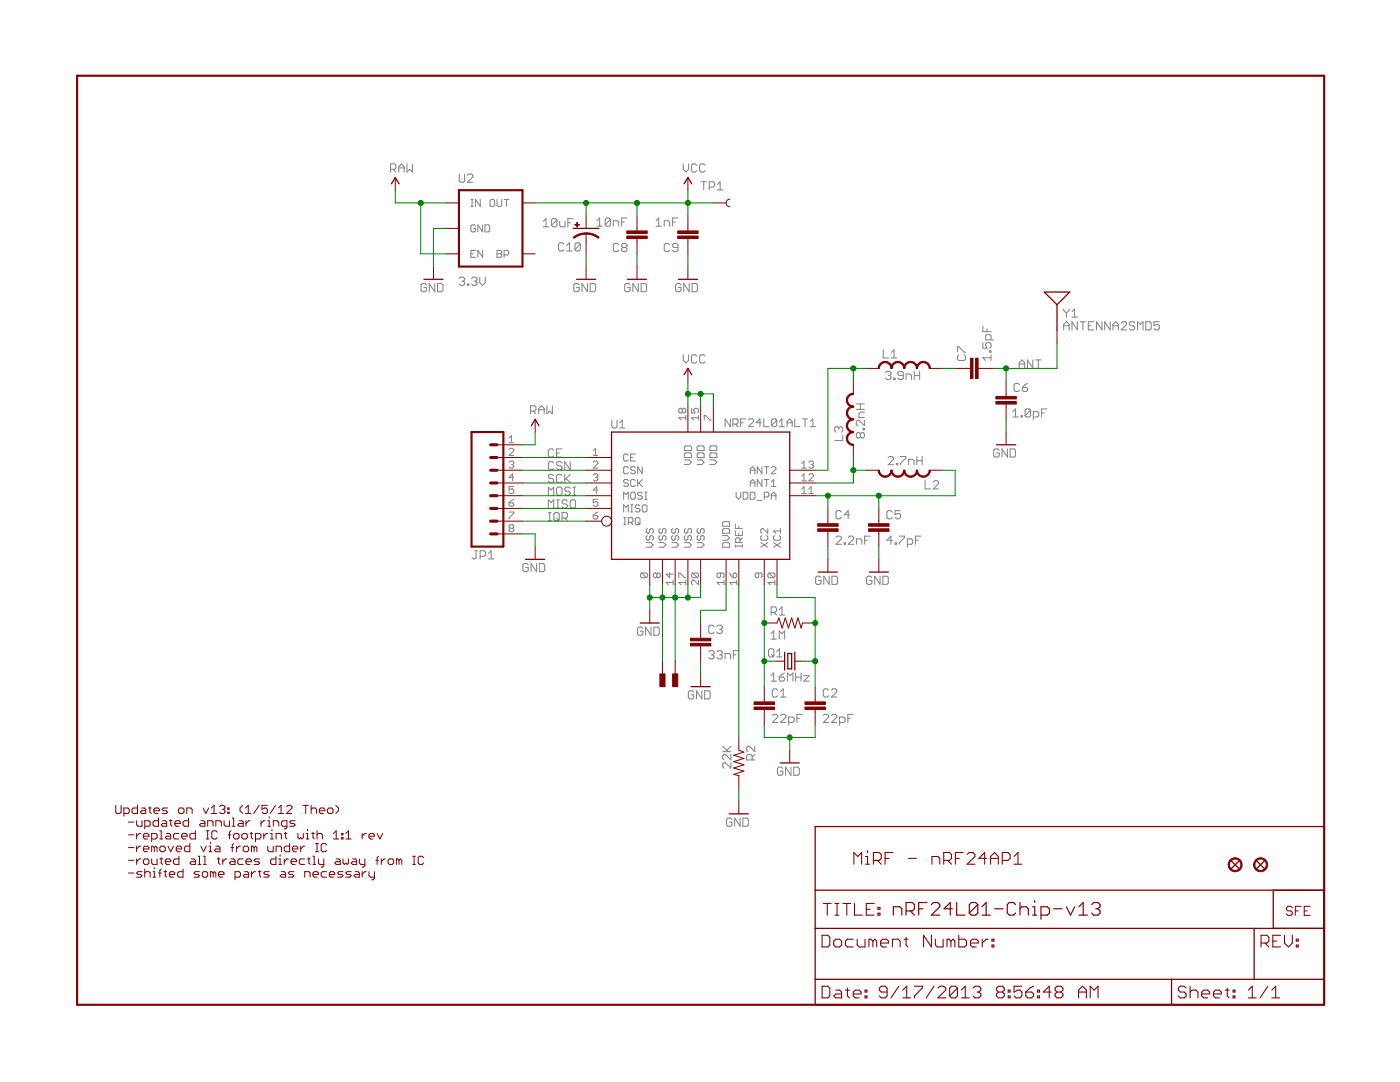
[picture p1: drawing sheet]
<svg xmlns="http://www.w3.org/2000/svg" width="279mm" height="216mm" viewBox="0 0 279 216" stroke-linecap="round" stroke-linejoin="round" font-family="sans-serif">
<g fill="none" stroke="#808080" stroke-width=".2">
<path d="M77.9 33.8h.9l.2-.3v-.5l-.2-.3h-.9v1.6M78.5 33.8l.5 .5M79.6 34.3v-1l.5-.6 .6 .6v1M79.6 33.5h1.1M81.2 32.7v1.6l.5-.5 .6 .5v-1.6M91.7 34.7v1.4l.2 .3h.6l.2-.3v-1.4M93.3 35l.3-.3h.5l.3 .3v.3l-1.1 1.1h1.1M94 39.8h.4M94.2 39.8v1.4M95.8 39.8v1.4l-.9-1.4v1.4M99.2 39.8v1.2l.2 .2h.5l.2-.2v-1.2M100.6 39.8h.9"/>
<path d="M101.1 39.8v1.4M136.4 32.7v1.1l.5 .5 .5-.5v-1.1M139.1 33l-.3-.3h-.5l-.3 .3v1.1l.3 .2h.5l.3-.2M139.9 36.3h1.1M140.4 36.3v1.6M140.7 33l-.3-.3h-.5l-.3 .3v1.1l.3 .2h.5l.3-.2M141.5 37.3h.9l.2-.2v-.6l-.2-.2h-.9v1.6M143.2 36.8l.5-.5v1.6M143.2 37.9h1.1M85.1 56.9l-.2-.3h-.6l-.3 .3v1l.3 .3h.6l.2-.3v-.5h-.5M86.8 56.6v1.6l-1.1-1.6v1.6M87.3 56.6h.8l.3 .3v1l-.3 .3h-.8z"/>
<path d="M91.7 55.6l.2-.3h.6l.2 .3v.2l-.2 .3M92.2 56.1h.3M92.5 56.1l.2 .3v.3l-.2 .2h-.6l-.2-.2M93.3 56.7h.3v.2h-.3zM94 41.2h.4M94 50.7h.4M94.1 55.6l.3-.3h.5l.3 .3v.2l-.3 .3M94.7 56.1h.2M94.9 45.1l-.2-.2h-.5l-.2 .2v.9l.2 .3h.5l.2-.3v-.4h-.5M94.9 50h-.9v1.4h.9M94.9 56.1l.3 .3v.3l-.3 .2h-.5l-.3-.2M95.7 55.3v1.1l.6 .5 .5-.5v-1.1"/>
<path d="M96.3 44.9v1.4l-.9-1.4v1.4M96.3 50v1.4l-.9-1.4v1.4M96.8 44.9h.7l.2 .2v.9l-.2 .3h-.7zM97.8 40l.2-.2h.5l.2 .2v1l-.2 .2h-.5l-.2-.2zM99.2 50h.7l.2 .2v.2l-.2 .3 .2 .2v.2l-.2 .3h-.7zM99.2 50.7h.7M100.6 50.9h.7l.2-.2v-.5l-.2-.2h-.7v1.4M108.4 44.2l.6-.6v1.7M108.4 45.3h1.1M111.1 43.9v1.1l-.2 .3h-.6l-.3-.3M111.1 43.9l-.2-.3h-.6l-.3 .3v1.1M111.1 43.9l-1.1 1.1"/>
<path d="M111.7 44.2v.8l.3 .3h.8v-1.1M112.5 48.7l-.2-.2h-.6l-.2 .2v1.1l.2 .3h.6l.2-.3M113.1 50.1h1.1M113.1 49l.5-.5v1.6M113.3 44.4h.6M114.4 43.6h-1.1v1.7M115.6 56.9l-.3-.3h-.5l-.3 .3v1l.3 .3h.5l.3-.3v-.5h-.5M115.8 48.7l-1.1 1.1M115.8 48.7v1.1l-.3 .3h-.5l-.3-.3M115.8 48.7l-.3-.2h-.5l-.3 .2v1.1M117.2 56.6v1.6l-1.1-1.6v1.6M117.8 56.6h.8l.3 .3v1l-.3 .3h-.8z"/>
<path d="M119.1 44l.6-.5v1.6M119.1 45.1h1.1M121.9 43.8v1.1l-.3 .2h-.5l-.3-.2M121.9 43.8l-.3-.3h-.5l-.3 .3v1.1M121.9 43.8l-1.1 1.1M122.4 45.1v-1.1h.8l.3 .3v.8M123.5 48.9l-.3-.3h-.5l-.3 .3v1l.3 .3h.5l.3-.3M124.1 44.3h.5M124.3 49.4l-.2-.3v-.2l.2-.3h.6l.2 .3v.2l-.2 .3M124.3 49.4l-.2 .3v.2l.2 .3h.6l.2-.3v-.2l-.2-.3M124.3 49.4h.6M125.1 43.5h-1v1.6"/>
<path d="M125.8 56.9l-.3-.3h-.6l-.2 .3v1l.2 .3h.6l.3-.3v-.5h-.6M127.4 56.6v1.6l-1.1-1.6v1.6M128 56.6h.8l.2 .3v1l-.2 .3h-.8zM130.9 45.1h1.1M130.9 44l.6-.5v1.6M132.6 45.1v-1.1h.8l.2 .3v.8M133.6 48.9l-.2-.3h-.6l-.2 .3v1l.2 .3h.6l.2-.3M134.2 44.3h.5M135.3 43.5h-1.1v1.6M135.3 49.4h-.8l-.3-.3v-.2l.3-.3h.5l.3 .3v1l-.3 .3h-.5l-.3-.3M135.9 56.9l-.3-.3h-.5l-.3 .3v1l.3 .3h.5l.3-.3v-.5h-.5M137.5 56.6v1.6l-1-1.6v1.6"/>
<path d="M138.1 56.6h.8l.3 .3v1l-.3 .3h-.8zM136.4 70.8v1.1l.5 .5 .5-.5v-1.1M139.1 71.1l-.3-.3h-.5l-.3 .3v1.1l.3 .2h.5l.3-.2M140.7 71.1l-.3-.3h-.5l-.3 .3v1.1l.3 .2h.5l.3-.2M176.3 69.8v1.6h1M176.7 74.4l.3-.3h.5l.3 .3v.2l-.3 .3M177.3 74.9h.2M177.5 74.9l.3 .3v.3l-.3 .2h-.5l-.3-.2M177.9 71.4h1.1M177.9 70.3l.5-.5v1.6M178.4 75.5h.2v.2h-.2zM180.3 74.9h-.8l-.3-.3v-.2l.3-.3h.5l.3 .3v1.1l-.3 .2h-.5l-.3-.2"/>
<path d="M180.8 75.7v-1.1h.8l.3 .3v.8M182.5 74.9h1M182.5 74.1v1.6M183.5 74.1v1.6M191.1 70.3v-1.1h.2l1.1 1.1h.3M191.3 70.8l-.2 .3v.5l.2 .3h1.1l.3-.3v-.5l-.3-.3M196.2 68.4v1.1h.8l-.3-.6v-.3l.3-.2h.5l.3 .2v.6l-.3 .3M196.2 65.1v1.1h1.6M197 65.6v.6M197.5 70h.3v.3h-.3zM197.8 71.4h-1.6l.5 .5M197.8 67.8v-.8l-.3-.3h-.5l-.3 .3v.8h1.6"/>
<path d="M197.8 70.8v1.1M203.4 73.4v-1.1l.5-.5 .6 .5v1.1M203.4 72.6h1.1M203.5 76.8l-.3-.3h-.6l-.2 .3v1.1l.2 .2h.6l.3-.2M204 77.3h.8l.3 .3v.3l-.3 .2h-.5l-.3-.2zM205.1 76.5l-.5 .3-.6 .5M206.1 71.8v1.6l-1.1-1.6v1.6M206.7 71.8h1.1M207.2 71.8v1.6M212.3 61.7v.2l.5 .6M212.3 65.8v-1.1l.5-.5 .6 .5v1.1M212.3 65h1.1"/>
<path d="M212.8 62.5v.8M213.4 61.7v.2l-.6 .6M213.9 62.2l.6-.5v1.6M213.9 63.3h1.1M215 64.2v1.6l-1.1-1.6v1.6M215.6 64.2h1M216.1 64.2v1.6M217.2 65h.5M218.3 64.2h-1.1v1.6h1.1M219.9 64.2v1.6l-1.1-1.6v1.6M221.6 64.2v1.6l-1.1-1.6v1.6M222.1 65h1.1"/>
<path d="M222.1 65.8v-1.1l.6-.5 .5 .5v1.1M223.8 64.5l.2-.3h.6l.2 .3v.2l-1 1.1h1M226.5 64.5l-.3-.3h-.5l-.3 .3v.2l.3 .3h.5l.3 .3v.3l-.3 .2h-.5l-.3-.2M227 65.8v-1.6l.6 .5 .5-.5v1.6M228.7 64.2h.8l.2 .3v1.1l-.2 .2h-.8zM231.4 64.2h-1.1v.8l.5-.3h.3l.3 .3v.6l-.3 .2h-.5l-.3-.2M101.6 92.2l.2-.2h.5l.2 .2v.3l-.2 .2M101.6 87.4l.5-.5v1.4M101.6 88.3h.9M101.6 89.7l.2-.2h.5l.2 .2v.2l-.9 1h.9M102.1 92.7h.2M102.3 92.7l.2 .2v.3l-.2 .2h-.5l-.2-.2"/>
<path d="M102.5 97.1h-.9v.7l.5-.2h.2l.2 .2v.5l-.2 .2h-.5l-.2-.2M102.5 95.2h-.9l.7-.6v1.3M102.5 99.6l-.9 .7M105.9 82h.8l.3-.2v-.6l-.3-.2h-.8v1.6M106.4 82l.6 .6M107.5 82.6v-1.1l.6-.5 .5 .5v1.1M107.5 81.8h1.1M109.2 81v1.6l.5-.6 .5 .6v-1.6M109.4 98.8v-1.6l.6 .5 .5-.5v1.6M110.5 89.9l-.3-.3h-.5l-.3 .3v1.1l.3 .2h.5l.3-.2M110.5 94.9l-.3-.2h-.5l-.3 .2v.3l.3 .3h.5l.3 .3v.2l-.3 .3h-.5l-.3-.3M110.5 92.4l-.3-.3h-.5l-.3 .3v1.1l.3 .2h.5l.3-.2"/>
<path d="M111.1 90.4h.5M111.1 99.7h.5M111.3 97.2h.6l.3 .3v1.1l-.3 .2h-.6l-.2-.2v-1.1zM111.3 99.7v1.7M112.2 92.4l-.3-.3h-.6l-.2 .3v.3l.2 .2h.6l.3 .3v.3l-.3 .2h-.6l-.2-.2M112.2 94.9l-.3-.2h-.6l-.2 .2v1.1l.2 .3h.6l.3-.3M112.2 89.6h-1.1v1.6h1.1M112.7 94.7v1.6M113 95.5l.8 .8M113.8 92.1v1.6l-1.1-1.6v1.6M113.8 97.5l-.3-.3h-.5l-.3 .3v.2l.3 .3h.5l.3 .3v.3l-.3 .2h-.5l-.3-.2M113.8 94.7l-1.1 1.1"/>
<path d="M114.1 99.7h.5l.3 .3v1.1l-.3 .3h-.5l-.3-.3v-1.1zM114.3 97.2h.6M114.3 98.8h.6M114.6 97.2v1.6M118.4 90.9h.9M118.4 92.2l.2-.2h.5l.2 .2v.3l-.9 .9h.9M118.4 89.9l.5-.4v1.4M118.4 94.8l.2-.2h.5l.2 .2v.2l-.2 .2M118.9 95.2h.2M119.1 95.2l.2 .3v.2l-.2 .2h-.5l-.2-.2M119.3 99.6h-.9v.7l.7-.2 .2 .2v.5l-.2 .2h-.5l-.2-.2M119.3 97.8h-.9l.7-.7v1.4"/>
<path d="M122.1 83.8v1.3l.3 .3h.5l.2-.3v-1.3M123.7 85.4h1M123.7 84.3l.5-.5v1.6M124.5 99.6v-1.4l.4 .5 .5-.5v1.4M125.4 90.8l-.2-.2h-.5l-.2 .2v1l.2 .2h.5l.2-.2M125.4 95.9l-.2-.2h-.5l-.2 .2v.2l.2 .3h.5l.2 .2v.2l-.2 .3h-.5l-.2-.3M125.4 93.4l-.2-.3h-.5l-.2 .3v.9l.2 .2h.5l.2-.2M125.9 91.3h.4M126.1 98.2h.5l.2 .2v1l-.2 .2h-.5l-.2-.2v-1zM126.8 93.4l-.2-.3h-.5l-.2 .3v.2l.2 .2h.5l.2 .3v.2l-.2 .2h-.5l-.2-.2M126.8 90.6h-.9v1.4h.9M126.8 95.9l-.2-.2h-.5l-.2 .2v.9l.2 .3h.5l.2-.3"/>
<path d="M127.3 95.7v1.4M127.5 96.4l.7 .7M128.2 98.4l-.2-.2h-.5l-.2 .2v.3l.2 .2h.5l.2 .2v.3l-.2 .2h-.5l-.2-.2M128.2 93.1v1.4l-.9-1.4v1.4M128.2 95.7l-.9 .9M128.7 98.2h.4M128.7 99.6h.4M128.9 98.2v1.4M136.2 81.7l-.3-.2h-.2l-.2 .2v.5l.2 .2h.2l.3-.2M136.2 81.7l.2-.2h.2l.3 .2v.5l-.3 .2h-.2l-.2-.2M136.2 81.7v.5M136.6 89.2l.2-.2h1l.2 .2v.7h-1.4z"/>
<path d="M136.6 90.6l.2-.2h1l.2 .2v.7h-1.4zM136.6 91.8h.9l.5 .4-.5 .5h-.9M136.9 83.4h-1.4l.4 .4M136.9 82.9v.9M138 81.5v.9h.7l-.2-.5v-.2l.2-.2h.5l.2 .2v.5l-.2 .2M139.1 91.8h1l.4 .4-.4 .5h-1M139.1 90.6l.3-.2h.9l.2 .2v.7h-1.4zM139.1 89.2l.3-.2h.9l.2 .2v.7h-1.4zM139.4 82.9v.9M139.4 83.4h-1.4l.5 .4M140.5 83.8v-.9h.3l.9 .9h.2M141.7 91.8h.9l.5 .4-.5 .5h-.9"/>
<path d="M141.7 90.6l.2-.2h.9l.3 .2v.7h-1.4zM141.7 89.2l.2-.2h.9l.3 .2v.7h-1.4zM145.8 83.6v1.5l-1.1-1.5v1.5M146.3 84.6h.7l.3-.3v-.5l-.3-.2h-.7v1.5M146.8 84.6l.5 .5M146.9 98.2v.9l.5 .5 .4-.5v-.9M147.8 84.3h.5M148.3 98.2h.7l.2 .2v1l-.2 .2h-.7zM148.8 83.6h-1v1.5M149.4 83.8l.2-.2h.5l.3 .2v.3l-1 1h1M149.7 98.2h.7l.3 .2v1l-.3 .2h-.7zM149.7 96.4h1"/>
<path d="M149.7 94.5v-.9l.5-.5 .5 .5v.9M149.7 97.1v-1l.5-.4 .5 .4v1M149.7 93.8h1M151.1 99.8h1M151.9 84.3h-1l.8-.7v1.5M152.1 93.1v1.4l-1-1.4v1.4M152.1 95.7v1.4l-1-1.4v1.4M152.4 83.6v1.5h1.1M152.5 99.1h.7l.3-.2v-.5l-.3-.2h-.7v1.4M152.5 95.7h1M152.5 93.1h1M153 93.1v1.4"/>
<path d="M153 95.7v1.4M153.9 99.6v-.9l.5-.5 .5 .5v.9M153.9 97.1h1M153.9 98.9h1M153.9 93.4l.3-.3h.4l.3 .3v.2l-1 .9h1M153.9 96.1l.5-.4v1.4M155 83.8l-.3-.2h-.5l-.2 .2v1.1M155 83.8v1.1l-.3 .2h-.5l-.2-.2M155 83.8l-1 1.1M155.5 85.1h1M155.5 84.1l.5-.5v1.5M157.1 84.3h1"/>
<path d="M157.1 85.1v-1l.5-.5 .5 .5v1M158.6 83.6v1.5h1M160 92.5l.5-.5v1.4M160 95.9h1M160 93.4h1M160 98.5h1M160 97.6l.5-.5v1.4M160 95l.5-.4v1.3M160.1 83.6h1.1M160.7 83.6v1.5M161.4 94.8l.2-.2h.5l.2 .2v.2l-.9 .9h.9M161.4 92.2l.2-.2h.5l.2 .2v.3l-.2 .2"/>
<path d="M161.4 98.5h.9M161.4 97.6l.5-.5v1.4M161.7 85.1h1M161.7 84.1l.5-.5v1.5M161.9 92.7h.2M162.1 92.7l.2 .2v.3l-.2 .2h-.5l-.2-.2M167.4 85.4l.3-.2h.2l.3 .2v.6l-.3 .3M167.4 85.4l-.3-.2h-.3l-.2 .2v.6l.2 .3M167.4 85.4v.3M168.2 86.8v1.1h-1.6M170.9 81.7h1.6M170.9 80.6h1.6"/>
<path d="M171.7 86.6l.3-.3h.3l.2 .3v.5l-.2 .3h-.3l-.3-.3M171.7 86.6l-.3-.3h-.2l-.3 .3v.5l.3 .3h.2l.3-.3M171.7 80.6v1.1M171.7 86.6v.5M172.3 85.5h.2v.3h-.2zM172.5 83.9v1l-1.1-1h-.2l-.3 .2v.6l.3 .2M172.5 82.2h-.8l-.3 .3v.8h1.1M177.2 91.4l.3-.3h.6l.2 .3v.3l-1.1 1h1.1M178.9 92.5h.3v.2h-.3zM179.7 91.1h1.1v.3l-1.1 1.1v.2M181.3 92.7v-1h.8l.3 .2v.8M183 91.1v1.6"/>
<path d="M183 91.9h1M184 91.1v1.6M184.6 95.9v1.7h1.1M186.2 96.2l.3-.3h.5l.3 .3v.3l-1.1 1.1h1.1M199.4 89.9l-.3-.3h-.5l-.3 .3v1.1l.3 .2h.5l.3-.2v-.6h-.5M201 89.6v1.6l-1-1.6v1.6M201.6 89.6h.8l.3 .3v1.1l-.3 .2h-.8zM202.1 82.1l.6-.5v1.6M202.1 83.2h1.1M203.8 83h.2v.2h-.2zM205.7 81.9v1.1l-.3 .2h-.5l-.3-.2M205.7 81.9l-.3-.3h-.5l-.3 .3v1.1"/>
<path d="M205.7 81.9l-1.1 1.1M206.2 83.2h.8l.3-.2v-.6l-.3-.3h-.8v1.7M207.9 82.4h.5M208.9 81.6h-1v1.6M94.7 109.9h.6M95 109.9v1.4l-.3 .2h-.2l-.3-.2M95.8 111h.8l.3-.3v-.5l-.3-.3h-.8v1.6M97.5 111.5h1.1M97.5 110.4l.5-.5v1.6M101.6 100.3h.7l.2 .3v.2l-.2 .2h-.5l-.2-.2zM101.6 102.2h.9v.2l-.9 .9v.3M101.8 105.4l-.2-.2v-.3l.2-.2h.5l.2 .2v.3l-.2 .2"/>
<path d="M101.8 105.4l-.2 .2v.3l.2 .2h.5l.2-.2v-.3l-.2-.2M101.8 105.4h.5M105.4 112.7l-.2-.3h-.6l-.2 .3v1.1l.2 .3h.6l.2-.3v-.5h-.5M107.1 112.4v1.7l-1.1-1.7v1.7M107.6 112.4h.8l.3 .3v1.1l-.3 .3h-.8zM109.4 101.4v-1.7l.6 .6 .5-.6v1.7M109.4 103.9h.6M109.4 102.3h.6M109.7 102.3v1.6M110.8 102.3h.5l.3 .3v1l-.3 .3h-.5l-.3-.3v-1zM111.1 101.4h.5M111.1 103.4l.5 .5"/>
<path d="M112.2 103.4h.8l.2-.3v-.5l-.2-.3h-.8v1.6M112.7 103.4l.5 .5M113.2 100l-.2-.3h-.6l-.2 .3v.3l.2 .3h.6l.2 .2v.3l-.2 .3h-.6l-.2-.3M118.4 102.9h.7l.2 .2v.2l-.2 .3h-.5l-.2-.3zM119.3 102.2l-.9 .7M124.5 102.2v-1.4l.4 .4 .5-.4v1.4M124.5 104.7h.4M124.5 103.3h.4M124.7 103.3v1.4M125.4 104.2h.7l.2-.2v-.5l-.2-.2h-.7v1.4M125.9 102.2h.4M125.9 100.8h.4"/>
<path d="M125.9 104.2l.4 .5M126.1 100.8v1.4M126.8 103.5l.2-.2h.5l.2 .2v1l-.2 .2h-.5l-.2-.2zM127.3 104.2l.4 .5M127.7 101l-.2-.2h-.5l-.2 .2v.2l.2 .3h.5l.2 .2v.2l-.2 .3h-.5l-.2-.3M128.1 114.3h.9l.2 .3v.4l-.2 .3M128.1 114.3l-.3 .3v.4l.3 .3h.9M128.1 114.3l.9 1M128.2 101l.2-.2h.5l.2 .2v.9l-.2 .3h-.5l-.2-.3zM129 108.3h.9l.5 .4-.5 .5h-.9M129.2 105.5l-.2 .2v.5l.2 .2h.2l.3-.2v-.5l.2-.2h.2l.3 .2v.5l-.3 .2M129.2 106.9l-.2 .2v.5l.2 .2h.2l.3-.2v-.5l.2-.2h.2l.3 .2v.5l-.3 .2"/>
<path d="M131.1 114.6l-.2-.3h-.3l-.2 .3v.4l.2 .3h.3l.2-.3M131.1 114.6l.2-.3h.3l.2 .3v.4l-.2 .3h-.3l-.2-.3M131.1 114.6v.4M131.5 108.3h.9l.5 .4-.5 .5h-.9M131.7 106.9l-.2 .2v.5l.2 .2h.3l.2-.2v-.5l.2-.2h.3l.2 .2v.5l-.2 .2M131.7 105.5l-.2 .2v.5l.2 .2h.3l.2-.2v-.5l.2-.2h.3l.2 .2v.5l-.2 .2M133.6 114.3v1l-.7-.7h1.4M134 108.3h1l.4 .4-.4 .5h-1M134.3 106.9l-.3 .2v.5l.3 .2h.2l.2-.2v-.5l.3-.2h.2l.2 .2v.5l-.2 .2M134.3 105.5l-.3 .2v.5l.3 .2h.2l.2-.2v-.5l.3-.2h.2l.2 .2v.5l-.2 .2M134.3 116.2h-1.4l.5 .5M134.3 115.8v.9"/>
<path d="M135.5 115.3v-1h.2l.9 1h.3M136.6 108.3h.9l.5 .4-.5 .5h-.9M136.8 106.9l-.2 .2v.5l.2 .2h.3l.2-.2v-.5l.2-.2h.3l.2 .2v.5l-.2 .2M136.8 105.5l-.2 .2v.5l.2 .2h.3l.2-.2v-.5l.2-.2h.3l.2 .2v.5l-.2 .2M136.9 116.2h-1.4l.4 .5M136.9 115.8v.9M138.2 114.3l-.2 .3v.4l.2 .3h1M138.2 114.3h1l.2 .3v.4l-.2 .3M138.2 114.3l1 1M139.1 108.3h1l.4 .4-.4 .5h-1M139.4 106.9l-.3 .2v.5l.3 .2h.2l.2-.2v-.5l.3-.2h.2l.2 .2v.5l-.2 .2M139.4 105.5l-.3 .2v.5l.3 .2h.2l.2-.2v-.5l.3-.2h.2l.2 .2v.5l-.2 .2"/>
<path d="M139.4 115.8v.9l-.9-.9h-.3l-.2 .2v.5l.2 .2M143.8 114.3v.7l-.2 .3h-.3l-.2-.3v-.4l.2-.3h1l.2 .3v.4l-.2 .3M144.2 106.9h.9l.5 .4-.5 .5h-.9M144.2 108.5l.2-.2h1l.2 .2v.7h-1.4zM144.2 105.7l.2-.2h1l.2 .2v.7h-1.4zM144.2 104.3l.2-.2h1l.2 .2v.7h-1.4zM144.5 116.2h-1.4l.5 .5M144.5 115.8v.9M145.6 114.3l.7 1M146.3 114.6l.3-.3h.2l.2 .3v.4l-.2 .3h-.5zM146.7 105.9v1h1.4v-1M146.7 104.5v1h1.4"/>
<path d="M146.7 109h1.4M146.7 108.7v.5M147 116.2h-1.4l.5 .5M147 115.8v.9M147.4 105v.5M147.4 106.4v.5M147.7 108.3v-.7l-.3-.3h-.4l-.3 .3v.7h1.4M148.1 108.7v.5M148.1 107.3l-.4 .5M151.4 114.3v.7l-.2 .3h-.3l-.2-.3v-.4l.2-.3h1l.2 .3v.4l-.2 .3M151.8 108.3l1.4 .9M152.1 106.9l-.3 .2v.5l.3 .2h.9l.2-.2v-.5l-.2-.2"/>
<path d="M153.2 105.5v.9l-.9-.9h-.2l-.3 .2v.5l.3 .2M153.2 108.3l-1.4 .9M153.5 114.3h.9l.2 .3v.4l-.2 .3M153.5 114.3l-.3 .3v.4l.3 .3h.9M153.5 114.3l.9 1M154.4 108.3l1.4 .9M154.6 106.9l-.2 .2v.5l.2 .2h.9l.3-.2v-.5l-.3-.2M154.6 116.2h-1.4l.5 .5M154.6 115.8v.9M155.8 108.3l-1.4 .9M155.8 105.5v.9M155.8 105.9h-1.4l.4 .5"/>
<path d="M163.9 115.3l-.3-.3h-.6l-.2 .3v1l.2 .3h.6l.3-.3v-.5h-.6M165.5 115v1.6l-1.1-1.6v1.6M166 115h.9l.2 .3v1l-.2 .3h-.9zM166.8 107.3l.3-.3h.5l.3 .3v.2l-1.1 1.1h1.1M167.9 102.2l-.3-.3h-.5l-.3 .3v1.1l.3 .2h.5l.3-.2M168.5 108.3h.2v.3h-.2zM169.3 107.3l.2-.3h.6l.3 .3v.2l-1.1 1.1h1.1M169.5 102.7h-1l.8-.8v1.6M170.9 108.6v-1.1h.8l.3 .3v.8M172.6 107.8h.5M173.7 107h-1.1v1.6M174 115.3l-.3-.3h-.5l-.3 .3v1l.3 .3h.5l.3-.3v-.5h-.5"/>
<path d="M175.6 115v1.6l-1-1.6v1.6M176.2 115h.8l.3 .3v1l-.3 .3h-.8zM178.1 107.8h-1.1l.8-.8v1.6M178.1 102.2l-.3-.3h-.6l-.2 .3v1.1l.2 .2h.6l.3-.2M178.6 108.3h.3v.3h-.3zM179.5 107h1v.3l-1 1v.3M179.7 101.9h-1.1v.8l.6-.3h.2l.3 .3v.6l-.3 .2h-.5l-.3-.2M181.1 108.6h.8l.3-.3v-.5l-.3-.3h-.8v1.7M182.7 107.8h.6M183.8 107h-1.1v1.6M128.3 125.4l-.3-.3h-.5l-.3 .3v1.1l.3 .3h.5l.3-.3v-.5h-.5M129.9 125.1v1.7l-1.1-1.7v1.7"/>
<path d="M130.5 125.1h.8l.3 .3v1.1l-.3 .3h-.8zM138.5 138.1l-.3-.3h-.6l-.2 .3v1.1l.2 .3h.6l.3-.3v-.6h-.6M140.1 137.8v1.7l-1.1-1.7v1.7M140.6 137.8h.9l.2 .3v1.1l-.2 .3h-.9zM141.4 130.1l.3-.3h.5l.3 .3v.3l-.3 .3M142 130.7h.2M142.2 130.7l.3 .2v.3l-.3 .3h-.5l-.3-.3M142.5 125l-.3-.2h-.5l-.3 .2v1.1l.3 .3h.5l.3-.3M143.1 130.1l.2-.3h.6l.2 .3v.3l-.2 .3M143.1 125l.2-.2h.6l.2 .2v.3l-.2 .3M143.6 130.7h.3M143.6 125.6h.3"/>
<path d="M143.9 130.7l.2 .2v.3l-.2 .3h-.6l-.2-.3M143.9 125.6l.2 .2v.3l-.2 .3h-.6l-.2-.3M144.7 131.5v-1.1h.8l.3 .3v.8M146.3 130.7h.6M147.4 129.8h-1.1v1.7M153.4 129.7l.2-.2h.6l.3 .2v1.1l-.3 .3h-.6l-.2-.3zM153.9 134.8l.5-.5v1.6M153.9 126.4l.5-.5v1.6M153.9 135.9h1.1M153.9 127.5h1.1M153.9 122.2h.8l.3-.3v-.5l-.3-.3h-.8v1.6M153.9 130.5l.6 .6"/>
<path d="M154.4 122.2l.6 .5M155 131.1h1.1M155 130l.6-.5v1.6M155.2 137.7l-.3-.2h-.5l-.3 .2v1.1l.3 .3h.5l.3-.3M155.5 135.1h.8l.3 .3v.2l-.3 .3h-.5l-.3-.3zM155.5 127.5v-1.6l.6 .5 .5-.5v1.6M155.5 121.6l.6-.5v1.6M155.5 122.7h1.1M155.8 139.1h1M155.8 138l.5-.5v1.6M156.6 134.3l-.5 .3-.6 .5M157.1 135.9v-1.6l.6 .5 .5-.5v1.6"/>
<path d="M158.8 135.1h1.1M158.8 134.3v1.6M159.9 134.3v1.6M160.4 134.8h1.1l-1.1 1.1h1.1M165.4 137.7l-.3-.2h-.6l-.2 .2v1.1l.2 .3h.6l.3-.3M165.9 137.7l.3-.2h.5l.3 .2v.3l-1.1 1.1h1.1M144.2 150h1.7M144.2 148.9l1.1 1.1M145.9 150.5v1.1l-1.1-1.1h-.3l-.3 .3v.6l.3 .2M145.9 152.2v1.1l-1.1-1.1h-.3l-.3 .2v.6l.3 .3M145.9 148.9l-.9 .8M150.1 151.6v-.8l-.3-.3h-.5l-.3 .3v.8h1.6"/>
<path d="M150.6 148.9v1.1l-1-1.1h-.3l-.3 .3v.5l.3 .3M150.6 150.5l-.5 .6M154.1 142.8l.3-.3h.5l.3 .3v.3l-1.1 1.1h1.1M155.8 142.8l.2-.3h.6l.2 .3v.3l-1 1.1h1M156.2 153.4l-.2-.3h-.6l-.2 .3v1l.2 .3h.6l.2-.3v-.5h-.5M157.4 144.2h.8l.3-.3v-.6l-.3-.2h-.8v1.6M157.9 153.1v1.6l-1.1-1.6v1.6M158.4 153.1h.8l.3 .3v1l-.3 .3h-.8zM159 143.3h.6M160.1 142.5h-1.1v1.7M164.3 142.8l.2-.3h.6l.3 .3v.3l-1.1 1.1h1.1M165.9 142.8l.3-.3h.5l.3 .3v.3l-1.1 1.1h1.1"/>
<path d="M167.6 144.2h.8l.3-.3v-.6l-.3-.2h-.8v1.6M169.2 143.3h.5M170.3 142.5h-1.1v1.7M146.1 163.5l-.3-.3h-.5l-.3 .3v1.1l.3 .3h.5l.3-.3v-.6h-.6M147.7 163.2v1.7l-1.1-1.7v1.7M148.3 163.2h.8l.3 .3v1.1l-.3 .3h-.8z"/>
</g>
<g fill="none" stroke="#800000" stroke-width=".21">
<path d="M170.4 172.4v-2.3l.8 .8 .8-.8v2.3M172.7 170.9h.4v1.5M172.7 172.4h.8M173.1 169.7v.4M174.3 171.7h1.2l.4-.4v-.8l-.4-.4h-1.2v2.3M175.1 171.7l.8 .7M176.6 171.3h.8M178.2 170.1h-1.6v2.3M181.3 171.3h1.6M186 172.4v-1.5h1.2l.4 .4v1.1M188.3 171.7h1.2l.4-.4v-.8l-.4-.4h-1.2v2.3M189.1 171.7l.8 .7"/>
<path d="M190.7 171.3h.8M192.2 170.1h-1.5v2.3M193 170.5l.4-.4h.8l.4 .4v.4l-1.6 1.5h1.6M196.9 171.3h-1.6l1.2-1.2v2.3M197.7 171.3h1.5M197.7 172.4v-1.5l.8-.8 .7 .8v1.5M200 171.7h1.2l.4-.4v-.8l-.4-.4h-1.2v2.3M202.4 172.4h1.5M202.4 170.9l.8-.8v2.3M164.1 186.6h1.1l.4 .4v1.6l-.4 .4h-1.1zM164.1 196.8h1.1l.4 .4v1.5l-.4 .4h-1.1zM164.3 180.3h1.6"/>
<path d="M165.1 180.3v2.3M166.4 187.8l.4-.4h.8l.4 .4v.8l-.4 .4h-.8l-.4-.4zM166.6 180.3h.8M166.6 182.6h.8M166.8 197.6h.8l.4 .4v1.1h-1.2l-.4-.4 .4-.4h1.2M167 180.3v2.3M168.2 180.3h1.6M168.7 197.6h.8M169 180.3v2.3M169.1 197.2v1.5l.4 .4M170.3 198.3h1.6v-.3l-.4-.4h-.8l-.4 .4v.7l.4 .4h.8M170.3 187.4h-1.2l-.4 .4v.8l.4 .4h1.2"/>
<path d="M170.5 180.3v2.3h1.6M171.1 187.4v1.2l.4 .4h1.1v-1.6M172.6 198.7h.4v.4h-.4zM172.6 197.6h.4v.4h-.4zM172.9 181.4h.8M174.2 187.8l-.4-.4h-.4v1.6M174.2 187.8v1.2M174.2 187.8l.4-.4 .4 .4v1.2M174.5 180.3h-1.6v2.3h1.6M175.2 182.2h.4v.4h-.4zM175.2 181.1h.4v.3h-.4zM175.7 188.2h1.6v-.4l-.4-.4h-.8l-.4 .4v.8l.4 .4h.8"/>
<path d="M177 198h-1.1l-.4-.4v-.4l.4-.4h.8l.3 .4v1.5l-.3 .4h-.8l-.4-.4M178.1 189v-1.6h1.2l.3 .4v1.2M179.4 196.8l-1.6 2.3M180.2 199.1h1.5M180.2 197.6l.8-.8v2.3M180.4 187.4h.8M180.8 187v1.6l.4 .4M182.5 196.8h1.6v.4l-1.6 1.5v.4M185.9 186.6v2.4l-1.6-2.4v2.4M186.4 196.8l-1.6 2.3M186.7 187.4v1.2l.3 .4h1.2v-1.6M187.2 197.2l.4-.4h.7l.4 .4v.4l-1.5 1.5h1.5"/>
<path d="M189.8 187.8l-.4-.4h-.4v1.6M189.8 187.8v1.2M189.8 187.8l.4-.4 .4 .4v1.2M191.1 197.2v1.5l-.4 .4h-.8l-.4-.4M191.1 197.2l-.4-.4h-.8l-.4 .4v1.5M191.1 197.2l-1.6 1.5M191.3 186.6v2.4h1.2l.4-.4v-.8l-.4-.4h-1.2M191.9 199.1h1.5M191.9 197.6l.7-.8v2.3M193.7 188.2h1.5v-.4l-.4-.4h-.7l-.4 .4v.8l.4 .4h.7M194.2 197.2l.4-.4h.8l.3 .4v.4l-.3 .4M195 198h.4"/>
<path d="M195.4 198l.3 .3v.4l-.3 .4h-.8l-.4-.4M196 187.4v1.6M197.2 187.4h-.4l-.8 .8M198 188.6h.4v.4h-.4zM198 187.4h.4v.4h-.4zM199.3 198l-.4 .3v.4l.4 .4h.7l.4-.4v-.4l-.4-.3M199.3 198l-.4-.4v-.4l.4-.4h.7l.4 .4v.4l-.4 .4M199.3 198h.7M201.2 197.6h.4v.4h-.4zM201.2 198.7h.4v.4h-.4zM203.9 196.8h-1.5v1.2l.8-.4h.4l.3 .4v.7l-.3 .4h-.8l-.4-.4M204.7 198h1.2l.4 .3v.4l-.4 .4h-.8l-.4-.4z"/>
<path d="M206.3 196.8l-.8 .4-.8 .8M207.1 198.7h.4v.4h-.4zM207.1 197.6h.4v.4h-.4zM209.8 198h-1.6l1.2-1.2v2.3M210.9 198l-.3 .3v.4l.3 .4h.8l.4-.4v-.4l-.4-.3M210.9 198l-.3-.4v-.4l.3-.4h.8l.4 .4v.4l-.4 .4M210.9 198h.8M215.2 198h1.6M215.2 199.1v-1.5l.8-.8 .8 .8v1.5M217.6 199.1v-2.3l.8 .8 .7-.8v2.3M236.7 197.2l-.4-.4h-.7l-.4 .4v.4l.4 .4h.7l.4 .3v.4l-.4 .4h-.7l-.4-.4M237.5 198l.4-.4h.8l.4 .4v1.1"/>
<path d="M237.5 196.8v2.3M239.8 198.3h1.6v-.3l-.4-.4h-.8l-.4 .4v.7l.4 .4h.8M242.2 198.3h1.5v-.3l-.3-.4h-.8l-.4 .4v.7l.4 .4h.8M244.5 197.6h.8M244.9 197.2v1.5l.4 .4M246.1 198.7h.4v.4h-.4zM246.1 197.6h.4v.4h-.4zM249.1 199.1h1.6M249.1 197.6l.8-.8v2.3M251.7 188.2h1.2l.3-.4v-.8l-.3-.4h-1.2v2.4M252.5 188.2l.7 .8M253 196.8l-1.5 2.3"/>
<path d="M253.8 199.1h1.6M253.8 197.6l.8-.8v2.3M254 187.8h.8M255.6 186.6h-1.6v2.4h1.6M256.3 186.6v1.6l.8 .8 .8-.8v-1.6M258.7 188.6h.4v.4h-.4zM258.7 187.4h.4v.4h-.4z"/>
</g>
<g fill="none" stroke="#800000" stroke-width=".2">
<path d="M78.9 35.4v2.6M137.3 35.4v2.6M145.7 39.7a.76 .76 0 0 0-.8 .8 .76 .76 0 0 0 .8 .8M86.5 53.2v2.5M89 40.5h2.6M89 45.6h2.6M89 50.7h2.6M104.3 40.5h2.5M104.3 50.7h2.5M117 43v2.6M117 46.6v4.1M117 53.2v2.5"/>
<path d="M127.1 43v3.1M127.1 47.6v3.1M127.1 53.2v2.5M137.3 43v3.1M137.3 47.6v3.1M137.3 53.2v2.5M142.4 40.5h2.5M137.3 73.5v2.6M170.3 76.1v2.5M172.8 73.5h2.6M185.5 73.5h2.6M190.6 73.5h3.1"/>
<path d="M195.2 73.5h3M200.8 76.1v3M210.9 65.9v2.5M99.2 93.8h5.1M99.2 88.8h5.1M99.2 91.3h5.1M99.2 96.4h5.1M99.2 98.9h5.1M106.8 83.7v2.5M117 93.8h5M117 91.3h5M117 96.4h5"/>
<path d="M117 98.9h5M137.3 81.1v5.1M139.8 81.1v5.1M142.4 81.1v5.1M157.6 93.8h5.1M157.6 96.4h5.1M157.6 98.9h5.1M170.3 88.8v2.5M172.8 93.8h2.6M185.5 93.8h2.6M200.8 80.6v3.1M200.8 86.2v2.6"/>
<path d="M99.2 101.5h5.1M99.2 104h5.1M99.2 106.5h5.1M106.8 109.1v2.5M117 101.5h5M117 104h3.1M129.7 111.6v5.1M132.2 111.6v5.1M134.7 111.6v5.1M137.3 111.6v5.1M139.8 111.6v5.1M144.9 111.6v5.1"/>
<path d="M147.4 111.6v5.1M152.5 111.6v5.1M155.1 111.6v5.1M165.2 101.5v3M165.2 106v3.1M165.2 111.6v2.6M175.4 101.5v3M175.4 106v3.1M175.4 111.6v2.6M129.7 121.8v2.5M132.2 131.9v2.6M134.7 131.9v2.6"/>
<path d="M139.8 124.3v3.1M139.8 128.9v3M139.8 134.5v2.5M152.5 137v3.1M152.5 124.3h2.6l.3-1 .7 2 .6-2 .7 2 .6-2 .6 2 .7-2 .6 2 .2-1h2.6M155.1 131.9h1.5M158.6 131.9h1.5M162.7 137v3.1M147.4 147.2v2.5l1.1 .4-2.1 .6 2.1 .6-2.1 .7 2.1 .6-2.1 .6 2.1 .7-2.1 .6 1 .3v2.5M147.4 159.9v2.5M152.5 141.6v3M157.6 149.7v2.5"/>
<path d="M162.7 141.6v3M23.1 160.7v1.4l.2 .2h.6l.3-.2v-1.4M24.7 162.3h.8l.3-.2v-.6l-.3-.3h-.8v1.7M25.6 164h1.1M25.6 166.6h1.1M25.6 169.1h1.1M25.6 171.7h1.1M25.6 174.2h1.1M27.3 163.8v.8l.2 .3h.8v-1.1M27.3 166.3v1.1M27.3 168.8v1.1M27.3 171.4v1.1"/>
<path d="M27.4 160.7v1.6h-.8l-.2-.2v-.6l.2-.3h.8M28.1 166.3h-.3l-.5 .6M28.1 168.8h-.3l-.5 .6M28.1 171.4h-.3l-.5 .5M28.3 161.2h.5l.3 .3v.8h-.8l-.3-.2 .3-.3h.8M28.3 173.9h-.8l-.2 .3 .2 .3h.6l.2 .3-.2 .2h-.8M28.6 166.9h1.1v-.3l-.3-.3h-.5l-.3 .3v.5l.3 .3h.5M28.6 169.4h1.1v-.3l-.3-.3h-.5l-.3 .3v.6l.3 .2h.5M28.9 164.9h.8l.3-.3v-.6l-.3-.2h-.8v1.6M28.9 173.4v1.6M28.9 174.2l.3-.3h.5l.3 .3v.8M28.9 171.4h.5l.3 .3v.5l-.3 .3h-.5l-.3-.3v-.5z"/>
<path d="M29.6 161.2h.6M29.9 161v1.1l.3 .2M30.3 167.4h.8l.2-.3v-.5l-.2-.3h-.8v1.6M30.3 171.4v.8l.2 .3h.8v-1.1M30.5 173.9h.3v1.1M30.5 175h.6M30.7 161.8h1.1v-.3l-.3-.3h-.5l-.3 .3v.6l.3 .2h.5M30.8 169.1l-.3-.3h-.2v1.1M30.8 169.1l.3-.3 .2 .3v.8M30.8 169.1v.8M30.8 173.1v.3M31.6 163.2v1.7h-.8l-.3-.3v-.6l.3-.2h.8"/>
<path d="M31.6 174.2h.6M31.9 167.4h.5M31.9 165.8h.3v1.6M31.9 171.4h.5M32.2 171.1v1.1l.2 .3M32.2 168.8h.5l.3 .3v.6l-.3 .2h-.5l-.3-.2v-.6zM32.2 173.4l-.3 .3v1.3M32.4 163.8h.6l.3 .2v.9h-.9l-.2-.3 .2-.3h.9M32.7 173.9h.6M33 173.7v1.1l.3 .2M33 171.9h1.1v-.2l-.3-.3h-.5l-.3 .3v.5l.3 .3h.5M33.3 166.3h.5l.3 .3v.8h-.8l-.3-.3 .3-.2h.8"/>
<path d="M33.4 161.2h-.8l-.2 .3 .2 .3h.6l.2 .3-.2 .2h-.8M33.5 168.8l.6 1.1 .5-1.1M33.8 163.8h.6M33.8 174.5h1.1v-.3l-.3-.3h-.5l-.3 .3v.6l.3 .2h.5M34.1 163.5v1.1l.3 .3M34.9 164.3h1.1v-.3l-.3-.2h-.5l-.3 .2v.6l.3 .3h.5M35.2 169.4h1.1v-.3l-.3-.3h-.6l-.2 .3v.6l.2 .2h.6M35.6 161.5l.3-.3h.5l.3 .3v.6l-.3 .2h-.5l-.3-.2zM35.7 166.3h-.8l-.3 .3v.5l.3 .3h.8M35.7 170.9v1.6h-.8l-.3-.3v-.5l.3-.3h.8M36.3 166.9h1v-.3l-.2-.3h-.6l-.2 .3v.5l.2 .3h.6M36.5 173.4v1.6h-.8l-.2-.2v-.6l.2-.3h.8"/>
<path d="M37.3 162.3v-1.1h.8l.3 .3v.8M37.6 163.2v1.7h-.8l-.3-.3v-.6l.3-.2h.8M37.9 168.3v1.6h-.8l-.3-.2v-.6l.3-.3h.8M38.2 171.4h.5l.3 .3v.8h-.8l-.3-.3 .3-.3h.8M39 165.8v1.6h-.8l-.3-.3v-.5l.3-.3h.8M39.5 172.5h.6M39.5 170.9h.3v1.6M39.8 173.9h-.8l-.3 .3 .3 .3h.5l.3 .3-.3 .2h-.8M40.1 163.8h.5l.3 .2v.9h-.8l-.3-.3 .3-.3h.8M40.1 168.8l.5 1.1 .6-1.1M40.5 161.2l.6 1.1 .5-1.1M40.6 170.9h.3v1.6"/>
<path d="M40.6 173.9h.6l.2 .3v.6l-.2 .2h-.6l-.2-.2v-.6zM40.6 172.5h.6M41.2 167.4h.5M41.2 165.8h.5M41.4 164.9v-1.1h.9l.2 .2v.9M41.4 165.8v1.6M41.7 168.8h.3v1.1M41.7 169.9h.6M42 168v.3M42.2 162.3h1.1M42.2 161.2l.5-.5v1.6M42.5 174.2l.3-.3 .3 .3v.8"/>
<path d="M42.5 174.2l-.2-.3h-.3v1.1M42.5 174.2v.8M43.1 164.9v-1.1h.8l.3 .2v.9M43.1 168.8h.5l.3 .3v.8h-.8l-.3-.2 .3-.3h.8M43.3 166.1l-.2-.3h-.6l-.2 .3v1l.2 .3h.6l.2-.3M43.3 171.4h.6M43.6 171.1v1.1l.3 .3M43.6 174.5h1.1v-.3l-.3-.3h-.5l-.3 .3v.6l.3 .2h.5M43.8 161l.3-.3h.5l.3 .3v.2l-.3 .3M44.4 161.5h.2M44.4 171.4v1.1M44.6 161.5l.3 .3v.3l-.3 .2h-.5l-.3-.2"/>
<path d="M44.7 163.8v.8l.3 .3h.8v-1.1M45.3 171.4h-.3l-.6 .5M45.4 162.1h.3v.2h-.3zM45.4 161.2h.3v.3h-.3zM45.5 166.6h.6M46.1 171.4h.5l.3 .3v.8h-.8l-.3-.3 .3-.3h.8M46.1 165.8l-.3 .3v1.3M46.1 169.1h.5M46.4 164.9h.5M46.4 163.2h.2v1.7M46.6 168.3l-.2 .3v1.3M46.9 166.3h.5l.3 .3v.5l-.3 .3h-.5l-.3-.3v-.5z"/>
<path d="M46.9 175h.8l.3-.2v-.6l-.3-.3h-.8v1.7M47.2 168.8v1.1M47.7 163.8h.6l.2 .2v.9h-.8l-.2-.3 .2-.3h.8M48 168.8h-.3l-.5 .6M48.5 160.7l-.6 .5v.6l.6 .5M48.5 166.3h.6l.3 .3v.5l-.3 .3h-.6l-.2-.3v-.5zM48.5 171.4h-.8l-.2 .3v.5l.2 .3h.8M48.8 168.8h.6l.2 .3v.6l-.2 .2h-.6l-.3-.2v-.6zM48.8 173.9h.6l.2 .3v.8h-.8l-.3-.2 .3-.3h.8M49 162.3h1.1M49 161.2l.6-.5v1.6M49.1 171.9h1.1v-.2l-.3-.3h-.5l-.3 .3v.5l.3 .3h.5"/>
<path d="M49.1 163.8v1.1M49.9 163.8h-.3l-.5 .5M49.9 166.3h.5M50.2 166.1v1l.2 .3M50.2 173.9v1.1M50.7 169.1l-.3-.3h-.2v1.1M50.7 169.1v.8M50.7 169.1l.3-.3 .3 .3v.8M51 167.4h.8l.3-.3v-.5l-.3-.3h-.8v1.6M51 173.9h-.3l-.5 .6M51.5 173.9h.6M51.7 160.7l-1.1 1.6"/>
<path d="M51.8 171.4h-.8l-.3 .3 .3 .2h.5l.3 .3-.3 .3h-.8M51.8 173.7v1.1l.3 .2M52.1 163.8v1.1M52.6 166.3v1.1M52.9 163.8h-.3l-.5 .5M53.4 160.7h-1.1v.8l.5-.3h.3l.3 .3v.6l-.3 .2h-.5l-.3-.2M53.4 164.9h.6M53.4 163.8h.3v1.1M53.4 168.8v.9l.3 .2h.8v-1.1M53.4 166.3h-.2l-.6 .6M53.7 173.9h-.8l-.3 .3 .3 .3h.5l.3 .3-.3 .2h-.8M53.7 163v.2"/>
<path d="M54 166.3h.3v1.1M54 167.4h.5M54.3 165.5v.3M54.5 164.9v-1.1h.9l.2 .2v.9M55 160.7l-1.1 1.6M55.1 170.9v1.6h-.8l-.3-.3v-.5l.3-.3h.8M55.1 167.4v-1.1h.8l.3 .3v.8M55.1 169.9v-1.1h.8l.3 .3v.8M55.5 162.3h1.1M55.5 161.2l.6-.5v1.6M55.6 171.4h.3v1.1M55.6 172.5h.6"/>
<path d="M55.9 170.6v.3M56.2 173.9h.5l.3 .3v.8h-.8l-.3-.2 .3-.3h.8M56.7 166.3h.6M56.7 171.4v1.1M57 166.1v1l.3 .3M57.2 161l.3-.3h.5l.3 .3v.2l-1.1 1.1h1.1M57.3 164.9h-.8l-.3-.3v-.6l.3-.2h.8v1.3l-.3 .3h-.3M57.5 171.4h-.2l-.6 .5M57.8 168.3v1.6h-.8l-.3-.2v-.6l.3-.3h.8M58.1 171.9h1.1v-.2l-.3-.3h-.5l-.3 .3v.5l.3 .3h.5M58.4 169.4h1v-.3l-.2-.3h-.6l-.2 .3v.6l.2 .2h.6M58.6 173.9h-.8l-.2 .3 .2 .3h.6l.2 .3-.2 .2h-.8"/>
<path d="M58.9 163.8h-.8l-.3 .2 .3 .3h.5l.3 .3-.3 .3h-.8M59.5 166.3v.8l.2 .3 .3-.3 .3 .3 .2-.3v-.8M60 168.8v1.1M60.5 160.7h1.1M60.8 168.8h-.3l-.5 .6M60.8 171.4h-.8l-.3 .3v.5l.3 .3h.8M60.8 175v-1.1h.8l.3 .3v.8M61 160.7v1.6M61.1 166.3h.3v1.1M61.1 167.4h.5M61.4 165.5v.3M61.4 171.4h.5"/>
<path d="M61.6 171.1v1.1l.3 .3M62.1 161.5l.3-.3h.5l.3 .3v.8M62.1 160.7v1.6M62.2 166.3h.5M62.5 166.1v1l.2 .3M62.5 174.5h1v-.3l-.2-.3h-.6l-.2 .3v.6l.2 .2h.6M62.5 172.5h.5M62.5 170.9h.2v1.6M63 169.9h.5M63 168.3h.5M63.3 166.6l.2-.3h.6l.2 .3v.8M63.3 165.8v1.6"/>
<path d="M63.3 168.3v1.6M63.5 171.4v.8l.3 .3h.8M63.7 161.8h1.1v-.3l-.3-.3h-.5l-.3 .3v.6l.3 .2h.5M64.6 171.4v1.3l-.2 .3h-.3M65.2 168.6l-.3-.3h-.5l-.3 .3v1.1l.3 .2h.5l.3-.2M65.2 173.9h-.8l-.3 .3v.6l.3 .2h.8M65.4 161.5l.2-.3h.6l.3 .3v.6l-.3 .2h-.6l-.2-.2zM65.7 174.5h1.1v-.3l-.3-.3h-.5l-.3 .3v.6l.3 .2h.5M66.5 167.4h1.1M66.5 166.3l.6-.5v1.6M67 160.7l.5 .5v.6l-.5 .5M67.1 171.4h.5l.3 .3v.8h-.8l-.3-.3 .3-.3h.8"/>
<path d="M68.2 166.3h.3v.3h-.3zM68.2 167.1h.3v.3h-.3zM68.5 171.4v.8l.2 .3 .3-.3 .3 .3 .2-.3v-.8M68.5 173.9h-.9l-.2 .3 .2 .3h.6l.3 .3-.3 .2h-.8M69 167.4h1.1M69 166.3l.6-.5v1.6M70.1 173.9h-.8l-.3 .3 .3 .3h.5l.3 .3-.3 .2h-.8M70.4 171.4h.5l.3 .3v.8h-.8l-.3-.3 .3-.3h.8M70.9 173.9h.6l.2 .3v.8h-.8l-.3-.2 .3-.3h.8M71.7 171.4v.8l.3 .3h.8M72.3 166.3v1.1M72.3 173.9v1.1"/>
<path d="M72.8 171.4v1.3l-.3 .3h-.2M73.1 166.3h-.3l-.5 .6M73.1 173.9h-.3l-.5 .6M73.6 166.9h1.1v-.3l-.3-.3h-.5l-.3 .3v.5l.3 .3h.5M73.6 173.9v.9l.3 .2h.8M74.7 173.9v1.4l-.3 .3h-.2M75 171.7h.5M75.3 166.3l.5 1.1 .6-1.1M75.5 170.9l-.2 .2v1.4M76.1 171.4v1.1M76.9 171.4h-.3l-.5 .5M77.7 171.4h.6l.2 .3v.5l-.2 .3h-.6l-.3-.3v-.5z"/>
<path d="M79.6 171.7l-.2-.3h-.3v1.1M79.6 171.7v.8M79.6 171.7l.3-.3 .3 .3v.8M82.4 172.5h.5M82.4 170.9h.5M82.6 170.9v1.6M84.5 171.1l-.2-.2h-.6l-.2 .2v1.1l.2 .3h.6l.2-.3M257.9 181.2l-.3-.4h-.6l-.3 .4v.3l.3 .3h.6l.3 .3v.3l-.3 .2h-.6l-.3-.2M258.5 181.8h.6M259.7 180.8h-1.2v1.8M260.3 181.8h.6M261.5 180.8h-1.2v1.8h1.2"/>
<circle cx="121.1" cy="104" r=".99"/>
</g>
<path d="M15.4 15.1h248.9v185.4h-248.9zM91.6 38h12.7v15.2h-12.7zM94.1 86.2h6.4v22.9h-6.4z" fill="none" stroke="#800000" stroke-width=".42"/>
<g fill="none" stroke="#800000" stroke-width=".25">
<path d="M78.1 36.7l.8-1.3 .8 1.3M136.5 36.7l.8-1.3 .7 1.3M84.6 55.7h3.8M114.4 45.6h5.1M115.1 55.7h3.8M125.2 55.7h3.8M135.4 55.7h3.8M208.4 58.3h5.1l-2.6 2.5zM136.5 74.8l.8-1.3 .7 1.3M210.9 60.8v5.1M106 84.9l.8-1.2 .8 1.2M122 86.2h35.6v25.4h-35.6z"/>
<path d="M198.9 88.8h3.8M104.9 111.6h3.8M163.3 114.2h3.8M173.5 114.2h3.8M127.8 124.3h3.8M137.9 137h3.8M156.6 130.2v3.5M157.2 130.4h.8v3.1h-.8zM158.6 130.2v3.5M155.7 152.2h3.8M145.5 162.4h3.9M162.7 164.9h101.6v35.6h-101.6z"/>
<path d="M162.7 177.6h101.6M245.7 171.8l1.6 1.5M247.3 171.8l-1.6 1.5M250.8 171.8l1.5 1.5M252.3 171.8l-1.5 1.5M254.1 177.6v7.7M162.7 185.3h101.6M162.7 195.4h101.6M233.8 195.4v5.1M250.3 185.3v10.1"/>
</g>
<g fill="none" stroke="#800000" stroke-width=".23">
<path d="M206.5 179.7v.4M178.3 182.6v-1.7h1.3l.4 .4v1.3M180.8 181.8h1.3l.4-.5v-.8l-.4-.4h-1.3v2.5M181.7 181.8l.8 .8M183.3 181.3h.9M185 180.1h-1.7v2.5M185.9 180.5l.4-.4h.8l.5 .4v.4l-1.7 1.7h1.7M190.1 181.3h-1.7l1.3-1.2v2.5M190.9 180.1v2.5h1.7M195.1 180.5l-.4-.4h-.8l-.5 .4v1.7M195.1 180.5v1.7l-.4 .4h-.8l-.5-.4M195.1 180.5l-1.7 1.7"/>
<path d="M196 182.6h1.7M196 180.9l.8-.8v2.5M198.5 181.3h1.7M202.7 180.5l-.4-.4h-.9l-.4 .4v1.7l.4 .4h.9l.4-.4M203.6 181.3l.4-.4h.8l.4 .4v1.3M203.6 180.1v2.5M206.1 180.9h.4v1.7M206.1 182.6h.8M207.8 182.6h1.2l.4-.4v-.9l-.4-.4h-1.2v2.5M210.3 181.3h1.7M212.8 180.9l.9 1.7 .8-1.7M215.3 182.6h1.7"/>
<path d="M215.3 180.9l.9-.8v2.5M217.9 180.5l.4-.4h.8l.4 .4v.4l-.4 .4M218.7 181.3h.4M219.1 181.3l.4 .5v.4l-.4 .4h-.8l-.4-.4"/>
</g>
<g fill="#800000" stroke="#800000" stroke-width=".2">
<path d="M175.7 72.5l.5-.3 .5-.1v.3l-.8 .2-.3 .4-.1 .5h-.2v-.5z" fill-rule="evenodd"/>
<path d="M176.7 72.1a1.37 1.37 0 0 1 1.4 1.4h-.3l-.1-.5-.3-.4-.7-.2z" fill-rule="evenodd"/>
<path d="M178.2 72.5l.5-.3 .5-.1v.3l-.7 .2-.3 .4-.1 .5h-.3l.1-.5z" fill-rule="evenodd"/>
<path d="M179.2 72.1a1.37 1.37 0 0 1 1.4 1.4h-.3l-.1-.5-.3-.4-.7-.2z" fill-rule="evenodd"/>
<path d="M180.7 72.5l.6-.3 .4-.1v.3l-.7 .2-.3 .4-.1 .5h-.3l.1-.5z" fill-rule="evenodd"/>
<path d="M181.7 72.1a1.37 1.37 0 0 1 1.4 1.4h-.2l-.1-.5-.3-.4-.8-.2z" fill-rule="evenodd"/>
<path d="M183.3 72.5l.5-.3 .5-.1v.3l-.7 .2-.4 .4-.1 .5h-.2v-.5z" fill-rule="evenodd"/>
<path d="M184.3 72.1a1.37 1.37 0 0 1 1.4 1.4h-.3l-.1-.5-.3-.4-.7-.2z" fill-rule="evenodd"/>
<path d="M184.3 95l.7-.3 .3-.4 .1-.5h.3a1.37 1.37 0 0 1-1.4 1.4z" fill-rule="evenodd"/>
<path d="M182.9 93.8h.2l.1 .5 .4 .4 .7 .3v.2a1.37 1.37 0 0 1-1.4-1.4z" fill-rule="evenodd"/>
<path d="M181.7 95l.8-.3 .3-.4 .1-.5h.2a1.37 1.37 0 0 1-1.4 1.4z" fill-rule="evenodd"/>
<path d="M180.3 93.8h.3l.1 .5 .3 .4 .7 .3v.2a1.37 1.37 0 0 1-1.4-1.4z" fill-rule="evenodd"/>
<path d="M179.2 95l.7-.3 .3-.4 .1-.5h.3a1.37 1.37 0 0 1-1.4 1.4z" fill-rule="evenodd"/>
<path d="M177.8 93.8h.3l.1 .5 .3 .4 .7 .3v.2a1.37 1.37 0 0 1-1.4-1.4z" fill-rule="evenodd"/>
<path d="M176.7 95l.7-.3 .3-.4 .1-.5h.3a1.37 1.37 0 0 1-1.4 1.4z" fill-rule="evenodd"/>
<path d="M175.3 93.8h.2l.1 .5 .3 .4 .8 .3v.2a1.37 1.37 0 0 1-1.4-1.4z" fill-rule="evenodd"/>
<path d="M168.9 87.5h.3l.1 .5 .3 .4 .7 .2v.3a1.37 1.37 0 0 1-1.4-1.4z" fill-rule="evenodd"/>
<path d="M169.3 86.5l.5-.4h.5v.2l-.7 .3-.3 .4-.1 .5h-.3l.1-.5z" fill-rule="evenodd"/>
<path d="M168.9 84.9h.3l.1 .5 .3 .4 .7 .3v.2a1.37 1.37 0 0 1-1.4-1.4z" fill-rule="evenodd"/>
<path d="M169.3 83.9l.5-.3 .5-.1v.3l-.7 .3-.3 .4-.1 .4h-.3l.1-.4z" fill-rule="evenodd"/>
<path d="M168.9 82.4h.3l.1 .5 .3 .4 .7 .2v.3a1.37 1.37 0 0 1-1.4-1.4z" fill-rule="evenodd"/>
<path d="M169.3 81.4l.5-.3 .5-.1v.3l-.7 .2-.3 .4-.1 .5h-.3l.1-.5z" fill-rule="evenodd"/>
<path d="M168.9 79.9h.3l.1 .4 .3 .5 .7 .2v.3a1.37 1.37 0 0 1-1.4-1.4z" fill-rule="evenodd"/>
<path d="M169.3 78.9l.5-.4h.5v.2l-.7 .3-.3 .4-.1 .5h-.3l.1-.5z" fill-rule="evenodd"/>
<path d="M117 46.5h.2a4.1 4.1 0 0 1 2.3 .8l-.1 .2-1.4-.7-1-.1z" fill-rule="evenodd"/>
<path d="M114.4 47.3l1.2-.6 1.4-.2v.2l-1.5 .3-.9 .5z" fill-rule="evenodd"/>
<path d="M245.5 171.6a1.4 1.4 0 0 1 2.2 .2 1.4 1.4 0 0 1-.8 2.1 1.4 1.4 0 0 1-1.8-1.3h.3a1.14 1.14 0 0 1 1.6-1 1.14 1.14 0 0 1 .2 1.9 1.14 1.14 0 0 1-1.8-.7v-.2h-.3z" fill-rule="evenodd"/>
<path d="M250.5 171.6a1.4 1.4 0 0 1 2.3 .2 1.4 1.4 0 0 1-.9 2.1 1.4 1.4 0 0 1-1.7-1.3h.2a1.15 1.15 0 0 1 1.6-1.1 1.15 1.15 0 0 1 .3 1.9 1.15 1.15 0 0 1-1.8-.6l-.1-.2h-.2z" fill-rule="evenodd"/>
</g>
<g fill="#800000" stroke="#800000" stroke-width=".2">
<path d="M150.5 141.1h4.1v.5h-4.1z"/>
<path d="M150.5 140.1h4.1v.5h-4.1z"/>
<path d="M160.7 141.1h4v.5h-4z"/>
<path d="M160.7 140.1h4v.5h-4z"/>
<path d="M137.8 128.4h4.1v.5h-4.1z"/>
<path d="M137.8 127.4h4.1v.5h-4.1z"/>
<path d="M163.2 105.5h4.1v.5h-4.1z"/>
<path d="M163.2 104.5h4.1v.5h-4.1z"/>
<path d="M173.4 105.5h4v.5h-4z"/>
<path d="M173.4 104.5h4v.5h-4z"/>
<path d="M198.8 79.1h4v.5h-4z"/>
<path d="M198.8 80.1h4v.5h-4z"/>
<path d="M194.7 71.5h.5v4h-.5z"/>
<path d="M193.7 71.5h.5v4h-.5z"/>
<path d="M125.1 46.1h4.1v.5h-4.1z"/>
<path d="M125.1 47.1h4.1v.5h-4.1z"/>
<path d="M135.3 46.1h4v.5h-4z"/>
<path d="M135.3 47.1h4v.5h-4z"/>
<path d="M114.7 44.8h.9v.1h-.9z"/>
<path d="M115.1 44.4h.1v.9h-.1z"/>
<path d="M131.7 134.5h1v2.5h-1z"/>
<path d="M134.2 134.5h1.1v2.5h-1.1z"/>
</g>
<path d="M97.9 93.8h1.3M97.9 91.3h1.3M97.9 88.8h1.3M97.9 98.9h1.3M97.9 96.4h1.3M97.9 101.5h1.3M97.9 104h1.3M97.9 106.5h1.3" fill="none" stroke="#800000" stroke-width=".61"/>
<g fill="none" stroke="#008000" stroke-width=".2">
<path d="M78.9 38v2.5h10.1M137.3 38v5M84 40.5v10.2h5M89 45.6h-2.5v7.6M106.8 40.5h35.6M117 40.5v2.5M117 50.7v2.5M127.1 40.5v2.5M127.1 50.7v2.5M137.3 50.7v2.5M137.3 76.1v5M137.3 78.6h5.1v2.5"/>
<path d="M139.8 78.6v2.5M170.3 73.5v2.6M172.8 73.5h-7.6v20.3h-2.5M188.1 73.5h2.5M200.8 73.5v2.6M210.9 68.4v5.1h-12.7M104.3 93.8h12.7M104.3 98.9h12.7M104.3 91.3h12.7M104.3 96.4h12.7M106.8 86.2v2.6h-2.5M165.2 98.9v2.6"/>
<path d="M170.3 93.8h2.5M170.3 91.3v5.1h-7.6M175.4 98.9v2.6M188.1 93.8h2.5v5.1h-27.9M200.8 83.7v2.5M104.3 106.5h2.5v2.6M104.3 101.5h12.7M104.3 104h12.7M129.7 116.7v5.1M132.2 116.7v15.2M134.7 116.7v15.2M137.3 116.7v2.5"/>
<path d="M139.8 116.7v2.5h-10.1M144.9 116.7v5.1h-5.1v2.5M147.4 116.7v30.5M152.5 116.7v20.3M155.1 116.7v2.5h7.6v17.8M165.2 109.1v2.5M175.4 109.1v2.5M139.8 131.9v2.6M152.5 131.9h2.6M160.1 131.9h2.6M147.4 157.3v2.6M152.5 144.6v2.6h10.2v-2.6"/>
<path d="M157.6 147.2v2.5"/>
</g>
<g fill="#008000" stroke="#008000" stroke-width=".2">
<circle cx="157.6" cy="147.2" r=".51"/>
<circle cx="129.7" cy="119.2" r=".51"/>
<circle cx="132.2" cy="119.2" r=".51"/>
<circle cx="134.7" cy="119.2" r=".51"/>
<circle cx="137.3" cy="119.2" r=".51"/>
<circle cx="137.3" cy="78.6" r=".51"/>
<circle cx="139.8" cy="78.6" r=".51"/>
<circle cx="117" cy="40.5" r=".51"/>
<circle cx="127.1" cy="40.5" r=".51"/>
<circle cx="137.3" cy="40.5" r=".51"/>
<circle cx="152.5" cy="124.3" r=".51"/>
<circle cx="152.5" cy="131.9" r=".51"/>
<circle cx="162.7" cy="124.3" r=".51"/>
<circle cx="162.7" cy="131.9" r=".51"/>
<circle cx="170.3" cy="73.5" r=".51"/>
<circle cx="165.2" cy="98.9" r=".51"/>
<circle cx="175.4" cy="98.9" r=".51"/>
<circle cx="200.8" cy="73.5" r=".51"/>
<circle cx="170.3" cy="93.8" r=".51"/>
<circle cx="84" cy="40.5" r=".51"/>
</g>
</svg>
